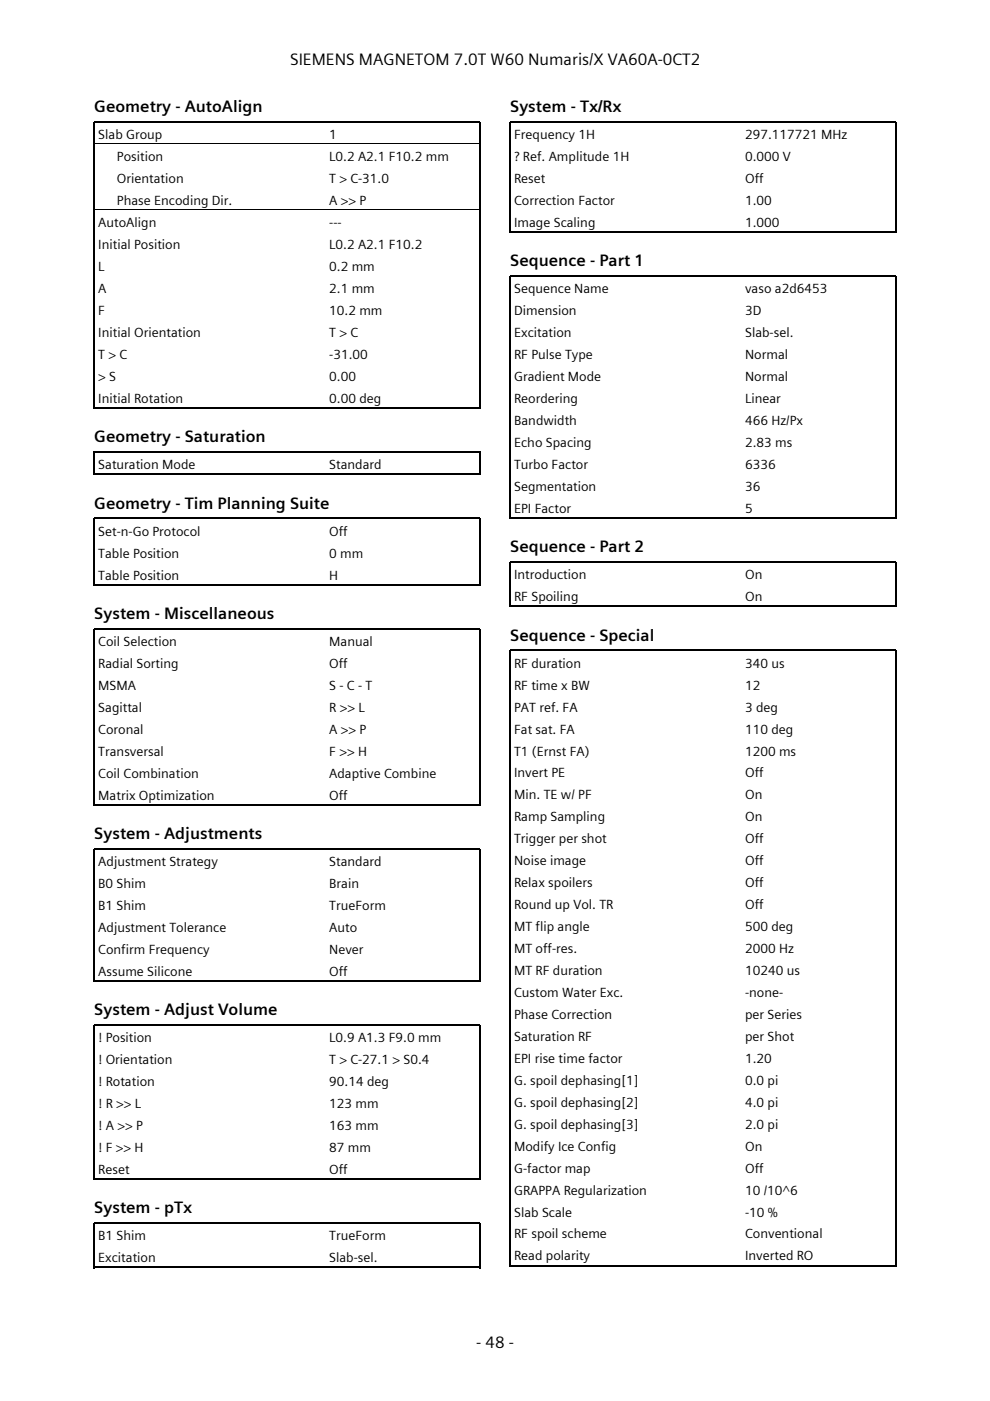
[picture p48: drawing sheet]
<svg xmlns="http://www.w3.org/2000/svg" width="210mm" height="297mm" viewBox="0 0 210 297" stroke-linecap="round" stroke-linejoin="round" font-family="sans-serif">
<defs><g id="words">
<g font-size="3.5">
<text x="61.5" y="13.8">SIEMENS MAGNETOM 7.0T W60 Numaris/X VA60A-0CT2</text>
<text x="20" y="23.8">Geometry - AutoAlign</text>
<text x="108.2" y="23.8">System - Tx/Rx</text>
<text x="108.2" y="56.5">Sequence - Part 1</text>
<text x="20" y="93.7">Geometry - Saturation</text>
<text x="20" y="107.8">Geometry - Tim Planning Suite</text>
<text x="108.2" y="117.1">Sequence - Part 2</text>
<text x="20" y="131.2">System - Miscellaneous</text>
<text x="108.2" y="135.8">Sequence - Special</text>
<text x="20" y="177.9">System - Adjustments</text>
<text x="20" y="215.2">System - Adjust Volume</text>
<text x="20" y="257.3">System - pTx</text>
<text x="101" y="285.8">- 48 -</text>
</g>
<g font-size="2.8">
<text x="20.8" y="29.5">Slab Group</text>
<text x="69.8" y="29.5">1</text>
<text x="109" y="29.5">Frequency 1H</text>
<text x="158" y="29.5">297.117721 MHz</text>
<text x="24.8" y="34.2">Position</text>
<text x="69.8" y="34.2">L0.2 A2.1 F10.2 mm</text>
<text x="109" y="34.2">? Ref. Amplitude 1H</text>
<text x="158" y="34.2">0.000 V</text>
<text x="24.8" y="38.8">Orientation</text>
<text x="69.8" y="38.8">T &gt; C-31.0</text>
<text x="109" y="38.8">Reset</text>
<text x="158" y="38.8">Off</text>
<text x="24.8" y="43.5">Phase Encoding Dir.</text>
<text x="69.8" y="43.5">A &gt;&gt; P</text>
<text x="109" y="43.5">Correction Factor</text>
<text x="158" y="43.5">1.00</text>
<text x="20.8" y="48.2">AutoAlign</text>
<text x="20.8" y="52.8">Initial Position</text>
<text x="69.8" y="48.2">---</text>
<text x="69.8" y="52.8">L0.2 A2.1 F10.2</text>
<text x="109" y="48.1">Image Scaling</text>
<text x="158" y="48.1">1.000</text>
<text x="20.8" y="57.5">L</text>
<text x="69.8" y="57.5">0.2 mm</text>
<text x="20.8" y="62.1">A</text>
<text x="69.8" y="62.1">2.1 mm</text>
<text x="109" y="62.2">Sequence Name</text>
<text x="158" y="62.2">vaso a2d6453</text>
<text x="20.8" y="66.8">F</text>
<text x="20.8" y="71.4">Initial Orientation</text>
<text x="69.8" y="66.8">10.2 mm</text>
<text x="69.8" y="71.4">T &gt; C</text>
<text x="109" y="66.9">Dimension</text>
<text x="109" y="71.5">Excitation</text>
<text x="158" y="66.9">3D</text>
<text x="158" y="71.5">Slab-sel.</text>
<text x="20.8" y="76.1">T &gt; C</text>
<text x="69.8" y="76.1">-31.00</text>
<text x="109" y="76.2">RF Pulse Type</text>
<text x="158" y="76.2">Normal</text>
<text x="20.8" y="80.7">&gt; S</text>
<text x="69.8" y="80.7">0.00</text>
<text x="109" y="80.8">Gradient Mode</text>
<text x="158" y="80.8">Normal</text>
<text x="20.8" y="85.4">Initial Rotation</text>
<text x="69.8" y="85.4">0.00 deg</text>
<text x="109" y="85.5">Reordering</text>
<text x="158" y="85.5">Linear</text>
<text x="109" y="90.1">Bandwidth</text>
<text x="109" y="94.8">Echo Spacing</text>
<text x="158" y="90.1">466 Hz/Px</text>
<text x="158" y="94.8">2.83 ms</text>
<text x="20.8" y="99.5">Saturation Mode</text>
<text x="69.8" y="99.5">Standard</text>
<text x="109" y="99.4">Turbo Factor</text>
<text x="158" y="99.4">6336</text>
<text x="109" y="104.1">Segmentation</text>
<text x="158" y="104.1">36</text>
<text x="20.8" y="113.6">Set-n-Go Protocol</text>
<text x="69.8" y="113.6">Off</text>
<text x="109" y="108.7">EPI Factor</text>
<text x="158" y="108.7">5</text>
<text x="20.8" y="118.2">Table Position</text>
<text x="69.8" y="118.2">0 mm</text>
<text x="20.8" y="122.9">Table Position</text>
<text x="69.8" y="122.9">H</text>
<text x="109" y="122.8">Introduction</text>
<text x="158" y="122.8">On</text>
<text x="109" y="127.5">RF Spoiling</text>
<text x="158" y="127.5">On</text>
<text x="20.8" y="137">Coil Selection</text>
<text x="69.8" y="137">Manual</text>
<text x="20.8" y="141.6">Radial Sorting</text>
<text x="69.8" y="141.6">Off</text>
<text x="109" y="141.6">RF duration</text>
<text x="158" y="141.6">340 us</text>
<text x="20.8" y="146.3">MSMA</text>
<text x="69.8" y="146.3">S - C - T</text>
<text x="109" y="146.2">RF time x BW</text>
<text x="158" y="146.2">12</text>
<text x="20.8" y="150.9">Sagittal</text>
<text x="20.8" y="155.6">Coronal</text>
<text x="69.8" y="150.9">R &gt;&gt; L</text>
<text x="69.8" y="155.6">A &gt;&gt; P</text>
<text x="109" y="150.9">PAT ref. FA</text>
<text x="109" y="155.5">Fat sat. FA</text>
<text x="158" y="150.9">3 deg</text>
<text x="158" y="155.5">110 deg</text>
<text x="20.8" y="160.2">Transversal</text>
<text x="69.8" y="160.2">F &gt;&gt; H</text>
<text x="109" y="160.2">T1 (Ernst FA)</text>
<text x="158" y="160.2">1200 ms</text>
<text x="20.8" y="164.9">Coil Combination</text>
<text x="69.8" y="164.9">Adaptive Combine</text>
<text x="109" y="164.8">Invert PE</text>
<text x="158" y="164.8">Off</text>
<text x="20.8" y="169.5">Matrix Optimization</text>
<text x="69.8" y="169.5">Off</text>
<text x="109" y="169.5">Min. TE w/ PF</text>
<text x="158" y="169.5">On</text>
<text x="109" y="174.2">Ramp Sampling</text>
<text x="109" y="178.8">Trigger per shot</text>
<text x="158" y="174.2">On</text>
<text x="158" y="178.8">Off</text>
<text x="20.8" y="183.6">Adjustment Strategy</text>
<text x="69.8" y="183.6">Standard</text>
<text x="109" y="183.4">Noise image</text>
<text x="158" y="183.4">Off</text>
<text x="20.8" y="188.3">B0 Shim</text>
<text x="69.8" y="188.3">Brain</text>
<text x="109" y="188.1">Relax spoilers</text>
<text x="158" y="188.1">Off</text>
<text x="20.8" y="192.9">B1 Shim</text>
<text x="20.8" y="197.6">Adjustment Tolerance</text>
<text x="69.8" y="192.9">TrueForm</text>
<text x="69.8" y="197.6">Auto</text>
<text x="109" y="192.8">Round up Vol. TR</text>
<text x="109" y="197.4">MT flip angle</text>
<text x="158" y="192.8">Off</text>
<text x="158" y="197.4">500 deg</text>
<text x="20.8" y="202.2">Confirm Frequency</text>
<text x="69.8" y="202.2">Never</text>
<text x="109" y="202.1">MT off-res.</text>
<text x="158" y="202.1">2000 Hz</text>
<text x="20.8" y="206.9">Assume Silicone</text>
<text x="69.8" y="206.9">Off</text>
<text x="109" y="206.7">MT RF duration</text>
<text x="158" y="206.7">10240 us</text>
<text x="109" y="211.4">Custom Water Exc.</text>
<text x="158" y="211.4">-none-</text>
<text x="20.8" y="221">! Position</text>
<text x="69.8" y="221">L0.9 A1.3 F9.0 mm</text>
<text x="109" y="216">Phase Correction</text>
<text x="109" y="220.7">Saturation RF</text>
<text x="158" y="216">per Series</text>
<text x="158" y="220.7">per Shot</text>
<text x="20.8" y="225.6">! Orientation</text>
<text x="69.8" y="225.6">T &gt; C-27.1 &gt; S0.4</text>
<text x="109" y="225.3">EPI rise time factor</text>
<text x="158" y="225.3">1.20</text>
<text x="20.8" y="230.3">! Rotation</text>
<text x="69.8" y="230.3">90.14 deg</text>
<text x="109" y="230">G. spoil dephasing[1]</text>
<text x="158" y="230">0.0 pi</text>
<text x="20.8" y="234.9">! R &gt;&gt; L</text>
<text x="20.8" y="239.6">! A &gt;&gt; P</text>
<text x="69.8" y="234.9">123 mm</text>
<text x="69.8" y="239.6">163 mm</text>
<text x="109" y="234.7">G. spoil dephasing[2]</text>
<text x="109" y="239.3">G. spoil dephasing[3]</text>
<text x="158" y="234.7">4.0 pi</text>
<text x="158" y="239.3">2.0 pi</text>
<text x="20.8" y="244.2">! F &gt;&gt; H</text>
<text x="69.8" y="244.2">87 mm</text>
<text x="109" y="244">Modify Ice Config</text>
<text x="158" y="244">On</text>
<text x="20.8" y="248.9">Reset</text>
<text x="69.8" y="248.9">Off</text>
<text x="109" y="248.6">G-factor map</text>
<text x="158" y="248.6">Off</text>
<text x="109" y="253.3">GRAPPA Regularization</text>
<text x="109" y="257.9">Slab Scale</text>
<text x="158" y="253.3">10 /10^6</text>
<text x="158" y="257.9">-10 %</text>
<text x="20.8" y="263">B1 Shim</text>
<text x="69.8" y="263">TrueForm</text>
<text x="109" y="262.6">RF spoil scheme</text>
<text x="158" y="262.6">Conventional</text>
<text x="20.8" y="267.6">Excitation</text>
<text x="69.8" y="267.6">Slab-sel.</text>
<text x="109" y="267.2">Read polarity</text>
<text x="158" y="267.2">Inverted RO</text>
</g>
</g></defs>
<g fill="none" stroke="#000" stroke-width=".26">
<path d="M108.2 49.3v-23.5h81.8v23.5M108.3 49.2h81.6M20 86.6v-60.8h81.8v60.8M20.1 86.5h81.6M20 100.7v-4.9h81.8v4.9M20.1 100.6h81.6M108.2 110v-51.5h81.8v51.5M108.3 109.8h81.6M20 124.1v-14.2h81.8v14.2M20.1 124h81.6M108.2 128.7v-9.6h81.8v9.6M108.3 128.6h81.6"/>
<path d="M20 170.7v-37.4h81.8v37.4M20.1 170.6h81.6M20 208.1v-28.2h81.8v28.2M20.1 208h81.6M20 250.1v-32.8h81.8v32.8M20.1 250h81.6M20 268.9v-9.6h81.8v9.6M20.1 268.7h81.6M108.2 268.5v-130.6h81.8v130.6M108.3 268.3h81.6"/>
</g>
<path d="M20.1 30.5h81.6M20.1 44.4h81.6" fill="none" stroke="#000" stroke-width=".21"/>
<use href="#words"/>
</svg>
